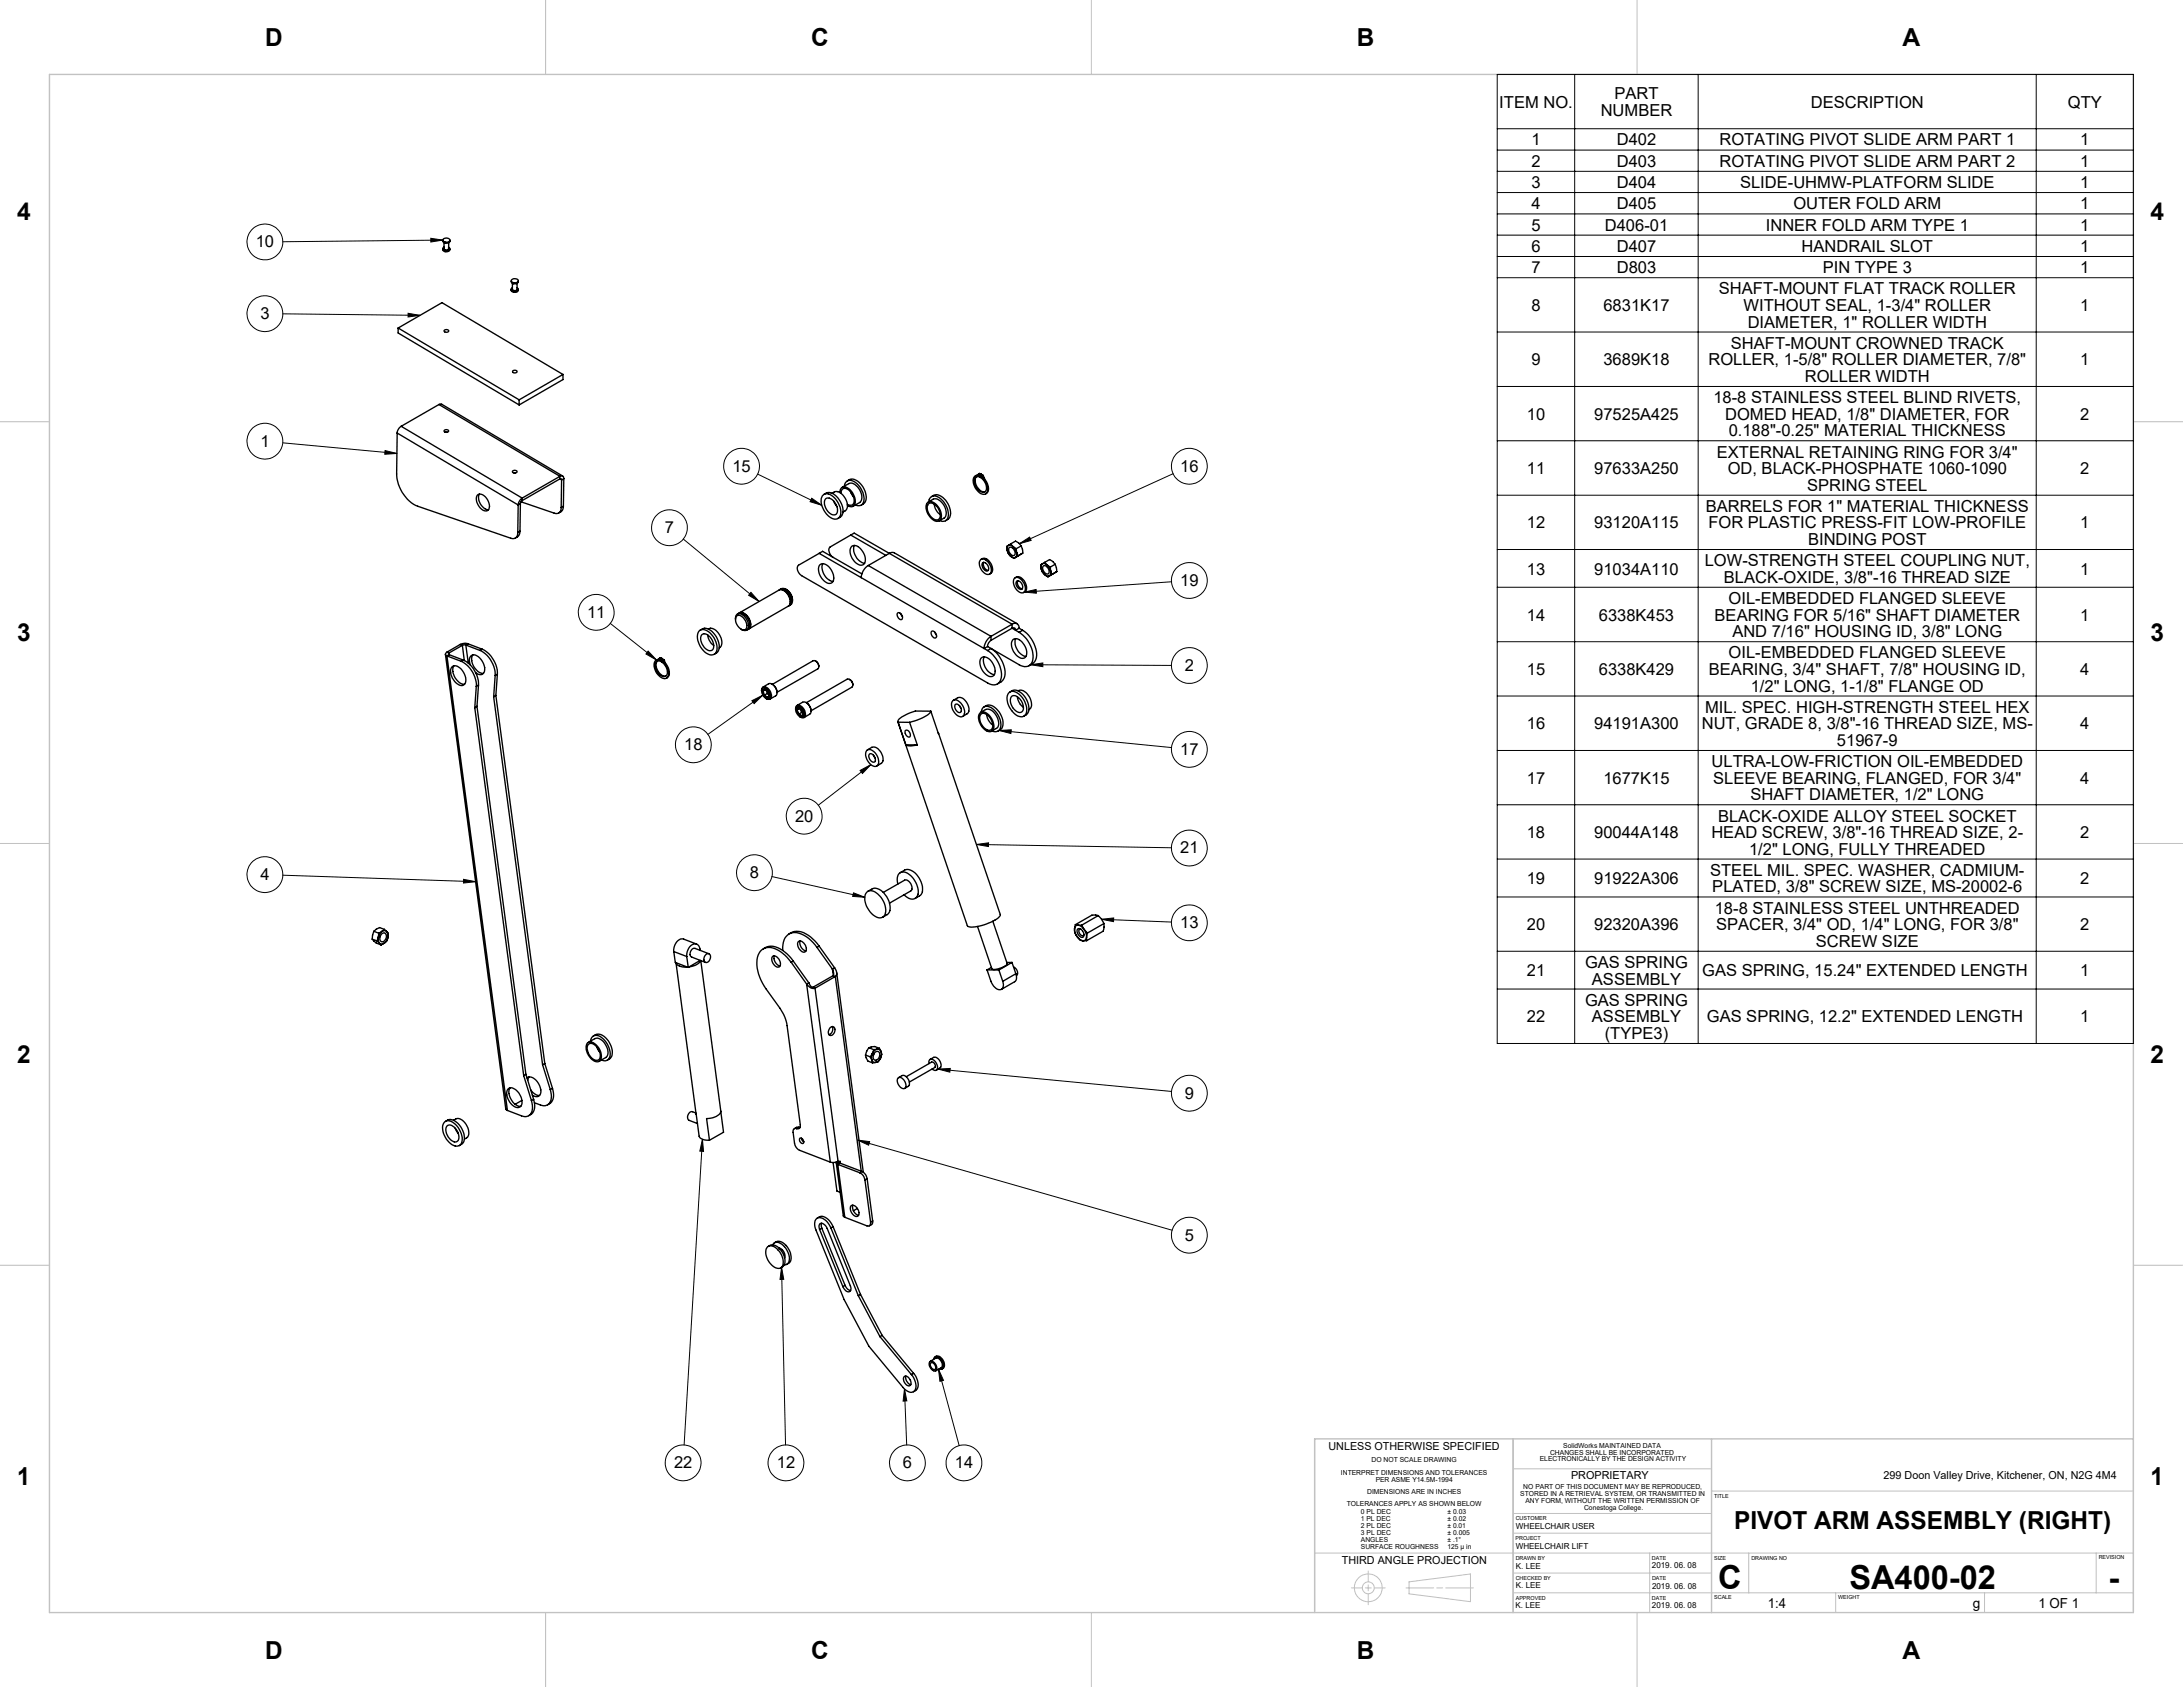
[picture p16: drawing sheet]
<svg xmlns="http://www.w3.org/2000/svg" width="559mm" height="432mm" viewBox="0 0 559 432" stroke-linecap="round" stroke-linejoin="round" font-family="sans-serif">
<defs><g id="words">
<g font-size="8.5">
<text x="439.8" y="406.7">C</text>
<text x="473.4" y="406.6">SA400-02</text>
<text x="539.7" y="406.6">-</text>
</g>
<g font-size="6.3">
<text x="67.9" y="11.8">D</text>
<text x="207.6" y="11.8">C</text>
<text x="347.3" y="11.8">B</text>
<text x="487" y="11.8">A</text>
<text x="4.4" y="56.2">4</text>
<text x="550.5" y="56.2">4</text>
<text x="4.4" y="164.2">3</text>
<text x="550.5" y="164.2">3</text>
<text x="4.4" y="272.1">2</text>
<text x="550.5" y="272.1">2</text>
<text x="4.4" y="380.1">1</text>
<text x="550.5" y="380.1">1</text>
<text x="443.9" y="391.3">PIVOT ARM ASSEMBLY (RIGHT)</text>
<text x="67.9" y="424.5">D</text>
<text x="207.6" y="424.5">C</text>
<text x="347.3" y="424.5">B</text>
<text x="487" y="424.5">A</text>
</g>
<g font-size="4.2">
<text x="383.8" y="27.6">ITEM NO.</text>
<text x="409.7" y="29.7">NUMBER</text>
<text x="413.3" y="25.4">PART</text>
<text x="463.5" y="27.6">DESCRIPTION</text>
<text x="529.3" y="27.6">QTY</text>
<text x="392" y="37.2">1</text>
<text x="413.9" y="37.2">D402</text>
<text x="440.1" y="37.2">ROTATING PIVOT SLIDE ARM PART 1</text>
<text x="532.5" y="37.2">1</text>
<text x="392" y="42.7">2</text>
<text x="413.9" y="42.7">D403</text>
<text x="440.1" y="42.7">ROTATING PIVOT SLIDE ARM PART 2</text>
<text x="532.5" y="42.7">1</text>
<text x="392" y="48.1">3</text>
<text x="392" y="53.6">4</text>
<text x="413.9" y="48.1">D404</text>
<text x="413.9" y="53.6">D405</text>
<text x="445.4" y="48.1">SLIDE-UHMW-PLATFORM SLIDE</text>
<text x="459.1" y="53.6">OUTER FOLD ARM</text>
<text x="532.5" y="48.1">1</text>
<text x="532.5" y="53.6">1</text>
<text x="392" y="59">5</text>
<text x="410.8" y="59">D406-01</text>
<text x="452" y="59">INNER FOLD ARM TYPE 1</text>
<text x="532.5" y="59">1</text>
<text x="65.5" y="63.3">10</text>
<text x="392" y="64.5">6</text>
<text x="413.9" y="64.5">D407</text>
<text x="461.2" y="64.5">HANDRAIL SLOT</text>
<text x="532.5" y="64.5">1</text>
<text x="392" y="69.9">7</text>
<text x="413.9" y="69.9">D803</text>
<text x="466.6" y="69.9">PIN TYPE 3</text>
<text x="532.5" y="69.9">1</text>
<text x="440" y="75.4">SHAFT-MOUNT FLAT TRACK ROLLER</text>
<text x="66.7" y="81.7">3</text>
<text x="392" y="79.6">8</text>
<text x="410.5" y="79.6">6831K17</text>
<text x="446.3" y="79.6">WITHOUT SEAL, 1-3/4&quot; ROLLER</text>
<text x="447.4" y="83.8">DIAMETER, 1&quot; ROLLER WIDTH</text>
<text x="532.5" y="79.6">1</text>
<text x="443.1" y="89.3">SHAFT-MOUNT CROWNED TRACK</text>
<text x="392" y="93.5">9</text>
<text x="410.5" y="93.5">3689K18</text>
<text x="437.3" y="93.5">ROLLER, 1-5/8&quot; ROLLER DIAMETER, 7/8&quot;</text>
<text x="532.5" y="93.5">1</text>
<text x="462" y="97.7">ROLLER WIDTH</text>
<text x="390.8" y="107.4">10</text>
<text x="408.1" y="107.4">97525A425</text>
<text x="438.6" y="103.2">18-8 STAINLESS STEEL BLIND RIVETS,</text>
<text x="441.6" y="107.4">DOMED HEAD, 1/8&quot; DIAMETER, FOR</text>
<text x="532.5" y="107.4">2</text>
<text x="442.5" y="111.7">0.188&quot;-0.25&quot; MATERIAL THICKNESS</text>
<text x="66.7" y="114.3">1</text>
<text x="439.5" y="117.1">EXTERNAL RETAINING RING FOR 3/4&quot;</text>
<text x="187.5" y="120.7">15</text>
<text x="302.1" y="120.7">16</text>
<text x="390.8" y="121.3">11</text>
<text x="408.1" y="121.3">97633A250</text>
<text x="442.2" y="121.3">OD, BLACK-PHOSPHATE 1060-1090</text>
<text x="462.6" y="125.6">SPRING STEEL</text>
<text x="532.5" y="121.3">2</text>
<text x="436.7" y="131">BARRELS FOR 1&quot; MATERIAL THICKNESS</text>
<text x="170.2" y="136.5">7</text>
<text x="390.8" y="135.3">12</text>
<text x="408.1" y="135.3">93120A115</text>
<text x="437.3" y="135.3">FOR PLASTIC PRESS-FIT LOW-PROFILE</text>
<text x="532.5" y="135.3">1</text>
<text x="462.8" y="139.5">BINDING POST</text>
<text x="302.1" y="150">19</text>
<text x="390.8" y="147.1">13</text>
<text x="408.1" y="147.1">91034A110</text>
<text x="436.4" y="144.9">LOW-STRENGTH STEEL COUPLING NUT,</text>
<text x="441.3" y="149.2">BLACK-OXIDE, 3/8&quot;-16 THREAD SIZE</text>
<text x="532.5" y="147.1">1</text>
<text x="442.5" y="154.6">OIL-EMBEDDED FLANGED SLEEVE</text>
<text x="150.3" y="158.1">11</text>
<text x="390.8" y="158.9">14</text>
<text x="409.3" y="158.9">6338K453</text>
<text x="438.9" y="158.9">BEARING FOR 5/16&quot; SHAFT DIAMETER</text>
<text x="532.5" y="158.9">1</text>
<text x="443.4" y="163.1">AND 7/16&quot; HOUSING ID, 3/8&quot; LONG</text>
<text x="303.3" y="171.7">2</text>
<text x="390.8" y="172.8">15</text>
<text x="409.3" y="172.8">6338K429</text>
<text x="437.4" y="172.8">BEARING, 3/4&quot; SHAFT, 7/8&quot; HOUSING ID,</text>
<text x="442.5" y="168.5">OIL-EMBEDDED FLANGED SLEEVE</text>
<text x="532.5" y="172.8">4</text>
<text x="448.1" y="177">1/2&quot; LONG, 1-1/8&quot; FLANGE OD</text>
<text x="436.5" y="182.4">MIL. SPEC. HIGH-STRENGTH STEEL HEX</text>
<text x="390.8" y="186.7">16</text>
<text x="408.1" y="186.7">94191A300</text>
<text x="435.6" y="186.7">NUT, GRADE 8, 3/8&quot;-16 THREAD SIZE, MS-</text>
<text x="470.2" y="190.9">51967-9</text>
<text x="532.5" y="186.7">4</text>
<text x="175.2" y="192">18</text>
<text x="302.1" y="193.2">17</text>
<text x="438.1" y="196.4">ULTRA-LOW-FRICTION OIL-EMBEDDED</text>
<text x="390.8" y="200.6">17</text>
<text x="410.4" y="200.6">1677K15</text>
<text x="438.5" y="200.6">SLEEVE BEARING, FLANGED, FOR 3/4&quot;</text>
<text x="532.5" y="200.6">4</text>
<text x="448.1" y="204.8">SHAFT DIAMETER, 1/2&quot; LONG</text>
<text x="203.5" y="210.3">20</text>
<text x="390.8" y="214.5">18</text>
<text x="408.1" y="214.5">90044A148</text>
<text x="438.1" y="214.5">HEAD SCREW, 3/8&quot;-16 THREAD SIZE, 2-</text>
<text x="439.8" y="210.3">BLACK-OXIDE ALLOY STEEL SOCKET</text>
<text x="532.5" y="214.5">2</text>
<text x="302.1" y="218.5">21</text>
<text x="447.7" y="218.7">1/2&quot; LONG, FULLY THREADED</text>
<text x="66.7" y="225.3">4</text>
<text x="192" y="224.8">8</text>
<text x="390.8" y="226.3">19</text>
<text x="408.1" y="226.3">91922A306</text>
<text x="437.8" y="224.2">STEEL MIL. SPEC. WASHER, CADMIUM-</text>
<text x="532.5" y="226.3">2</text>
<text x="438.3" y="228.4">PLATED, 3/8&quot; SCREW SIZE, MS-20002-6</text>
<text x="438.9" y="233.9">18-8 STAINLESS STEEL UNTHREADED</text>
<text x="302.1" y="237.6">13</text>
<text x="390.8" y="238.1">20</text>
<text x="408.1" y="238.1">92320A396</text>
<text x="439.3" y="238.1">SPACER, 3/4&quot; OD, 1/4&quot; LONG, FOR 3/8&quot;</text>
<text x="532.5" y="238.1">2</text>
<text x="464.8" y="242.3">SCREW SIZE</text>
<text x="390.8" y="249.9">21</text>
<text x="405.7" y="247.8">GAS SPRING</text>
<text x="435.7" y="249.9">GAS SPRING, 15.24&quot; EXTENDED LENGTH</text>
<text x="532.5" y="249.9">1</text>
<text x="405.7" y="257.5">GAS SPRING</text>
<text x="407.5" y="252">ASSEMBLY</text>
<text x="390.8" y="261.7">22</text>
<text x="407.5" y="261.7">ASSEMBLY</text>
<text x="436.9" y="261.7">GAS SPRING, 12.2&quot; EXTENDED LENGTH</text>
<text x="532.5" y="261.7">1</text>
<text x="410.8" y="265.9">(TYPE3)</text>
<text x="303.3" y="281.2">9</text>
<text x="303.3" y="317.5">5</text>
<text x="172.5" y="375.8">22</text>
<text x="198.9" y="375.8">12</text>
<text x="231.1" y="375.8">6</text>
<text x="244.4" y="375.8">14</text>
</g>
<g font-size="3.5">
<text x="452.6" y="411.7">1:4</text>
<text x="505" y="411.7">g</text>
<text x="521.8" y="411.6">1 OF 1</text>
</g>
<g font-size="2.8">
<text x="340.1" y="371.1">UNLESS OTHERWISE SPECIFIED</text>
<text x="402.2" y="378.6">PROPRIETARY</text>
<text x="482.2" y="378.6">299 Doon Valley Drive, Kitchener, ON, N2G 4M4</text>
<text x="343.5" y="400.4">THIRD ANGLE PROJECTION</text>
</g>
<g font-size="2.1">
<text x="388" y="391.3">WHEELCHAIR USER</text>
<text x="388" y="396.4">WHEELCHAIR LIFT</text>
<text x="388" y="401.5">K. LEE</text>
<text x="422.9" y="401.5">2019. 06. 08</text>
<text x="388" y="406.6">K. LEE</text>
<text x="422.9" y="406.6">2019. 06. 08</text>
<text x="388" y="411.6">K. LEE</text>
<text x="422.9" y="411.6">2019. 06. 08</text>
</g>
<g font-size="1.8">
<text x="400.2" y="370.5">SolidWorks MAINTAINED DATA</text>
<text x="343.2" y="377.6">INTERPRET DIMENSIONS AND TOLERANCES</text>
<text x="351.1" y="374.2">DO NOT SCALE DRAWING</text>
<text x="394.1" y="374.1">ELECTRONICALLY BY THE DESIGN ACTIVITY</text>
<text x="396.8" y="372.3">CHANGES SHALL BE INCORPORATED</text>
<text x="350" y="382.5">DIMENSIONS ARE IN INCHES</text>
<text x="352.1" y="379.3">PER ASME Y14.5M-1994</text>
<text x="389.2" y="382.9">STORED IN A RETRIEVAL SYSTEM, OR TRANSMITTED IN</text>
<text x="389.9" y="381.1">NO PART OF THIS DOCUMENT MAY BE REPRODUCED,</text>
<text x="344.7" y="385.5">TOLERANCES APPLY AS SHOWN BELOW</text>
<text x="348.4" y="387.5">0 PL DEC</text>
<text x="348.4" y="389.3">1 PL DEC</text>
<text x="370.5" y="387.6">± 0.03</text>
<text x="370.5" y="389.3">± 0.02</text>
<text x="390.5" y="384.6">ANY FORM, WITHOUT THE WRITTEN PERMISSION OF</text>
<text x="405.5" y="386.4">Conestoga College.</text>
<text x="348.4" y="391.1">2 PL DEC</text>
<text x="348.4" y="392.8">3 PL DEC</text>
<text x="348.4" y="394.6">ANGLES</text>
<text x="370.5" y="391.1">± 0.01</text>
<text x="370.5" y="392.9">± 0.005</text>
<text x="370.5" y="394.6">± .1°</text>
<text x="348.4" y="396.4">SURFACE ROUGHNESS</text>
<text x="370.5" y="396.4">125 µ in</text>
</g>
<g font-size="1.4">
<text x="438.8" y="383.4">TITLE</text>
<text x="388" y="389.1">CUSTOMER</text>
<text x="388" y="394.2">PROJECT</text>
<text x="388" y="399.2">DRAWN BY</text>
<text x="422.9" y="399.2">DATE</text>
<text x="438.8" y="399.3">SIZE</text>
<text x="448.3" y="399.3">DRAWING NO</text>
<text x="537.2" y="399.1">REVISION</text>
<text x="388" y="404.3">CHECKED BY</text>
<text x="422.9" y="404.3">DATE</text>
<text x="388" y="409.4">APPROVED</text>
<text x="422.9" y="409.4">DATE</text>
<text x="438.8" y="409.4">SCALE</text>
<text x="470.5" y="409.3">WEIGHT</text>
</g>
</g></defs>
<g fill="none" stroke="#c0c0c0" stroke-width=".26">
<path d="M139.7 0v19M279.4 0v19M419.1 0v19M0 107.9h12.7M546.1 107.9h12.7M0 215.9h12.7M546.1 215.9h12.7M0 323.9h12.7M546.1 323.9h12.7M336.5 368.3v44.4M387.3 376h50.8M387.3 368.3v44.4"/>
<path d="M438.1 368.3v44.4M546.1 368.3v44.4M336.5 397.5h209.6M387.3 392.4h50.8M387.3 387.4h50.8M422.3 397.5v15.2M438.1 381.6h108M447.6 397.5v10.2M536.6 397.5v10.2M139.7 412.7v19.1M279.4 412.7v19.1M345.9 406.4h2.8"/>
<path d="M349.5 406.4h1.5M350.2 402.1v2.8M350.2 405.7v1.5M350.2 408v2.7M351.8 406.4h2.8M359.9 406.4h7.1M360.7 404.9l15.7-2v7.1l-15.7-2zM367.8 406.4h1.5M370.1 406.4h7.1M387.3 407.7h158.8M387.3 402.6h50.8M419.1 412.7v19.1"/>
<path d="M469.9 407.7v5M508 407.7v5"/>
<circle cx="350.3" cy="406.4" r="3.6"/>
<circle cx="350.3" cy="406.4" r="1.53"/>
</g>
<path d="M12.7 19h533.4v393.7h-533.4zM387.3 368.3v44.4M438.1 368.3v44.4M546.1 368.3h-209.6v44.4" fill="none" stroke="#c0c0c0" stroke-width=".35"/>
<g fill="none" stroke="#000" stroke-width=".26">
<path d="M383.3 19.1h162.8v248h-162.8zM403.1 19.1v248M434.7 19.1v248M521.2 19.1v248M383.3 38.4h162.8M383.3 32.9h162.8M383.3 43.9h162.8M383.3 49.3h162.8M383.3 54.8h162.8M110.3 61l3 .5-3 .4zM113.3 61.5l-40.9 .4M383.3 60.2h162.8"/>
<path d="M383.3 65.7h162.8M383.3 71.1h162.8M72.4 80.3l35.1 .4M104.5 80.2l3 .5-3 .4zM383.3 85h162.8M383.3 98.9h162.8M72.4 113.3l29.2 2.8M98.6 115.3l3 .8-3.1 .2zM383.3 112.8h162.8M174.9 138l19.4 16M194 121.4l16.4 7.9M207.8 127.5l2.6 1.8-3-.9z"/>
<path d="M260.9 139.2l2.7-1.7 .3 .8zM300.3 121.2l-39.4 18M383.3 126.8h162.8M156.2 159.6l11.9 9.3M192.2 151.6l2.1 2.4-2.7-1.6zM262.2 151.6l3-.7 .1 .9zM299.9 148.9l-37.7 2.7M383.3 140.7h162.8M383.3 150.3h162.8M165.9 166.7l2.2 2.2-2.8-1.5zM192.5 179.4l2.8-1.5-2.3 2.2zM195.3 177.9l-14.1 10.1"/>
<path d="M263.8 170.1l3.1-.4v.9zM263.8 170.1l36.1 .2M383.3 164.3h162.8M383.3 178.2h162.8M220.2 197.2l2.7-1.5-2.1 2.3zM222.9 195.7l-13.4 10.4M255.8 187l44.1 4.3M255.8 187l3.1-.2-.1 .9zM383.3 192.1h162.8M249.9 216.1l50 .9M249.9 216.1l3.1-.4v1zM383.3 206h162.8"/>
<path d="M383.3 219.9h162.8M72.4 224l49.3 1.7M118.7 225.1l3 .6-3.1 .3zM197.6 224.4l23.8 5.3M218.5 228.5l2.9 1.2-3.1-.3zM282 235.3l17.9 .7M282 235.3l3.1-.4-.1 1zM383.3 229.6h162.8M383.3 243.5h162.8M383.3 253.2h162.8M240.1 273.6l3.1-.1-.1 .9zM240.1 273.6l59.8 5.8"/>
<path d="M179.8 291.6l.3 3.1-1-.1zM179.8 291.6l-4.7 78.3M219.5 291.8l3.1 .4-.2 .9zM219.5 291.8l80.5 23.1M200.1 324.4l.5 3-.9 .1zM200.1 324.4l1 45.5M231.5 355.5l.6 3.1h-.9zM231.5 355.5l.6 14.4M240.2 350.5l5.3 19.5M240.2 350.5l1.3 2.8-.9 .3z"/>
<circle cx="67.8" cy="61.9" r="4.6"/>
<circle cx="67.8" cy="80.3" r="4.6"/>
<circle cx="67.8" cy="112.9" r="4.6"/>
<circle cx="189.8" cy="119.3" r="4.6"/>
<circle cx="304.4" cy="119.3" r="4.6"/>
<circle cx="171.4" cy="135.1" r="4.6"/>
<circle cx="152.6" cy="156.7" r="4.6"/>
<circle cx="304.4" cy="148.6" r="4.6"/>
<circle cx="304.4" cy="170.3" r="4.6"/>
<circle cx="177.5" cy="190.6" r="4.6"/>
<circle cx="304.4" cy="191.8" r="4.6"/>
<circle cx="205.8" cy="208.9" r="4.6"/>
<circle cx="304.4" cy="217.1" r="4.6"/>
<circle cx="67.8" cy="223.9" r="4.6"/>
<circle cx="193.1" cy="223.4" r="4.6"/>
<circle cx="304.4" cy="236.2" r="4.6"/>
<circle cx="304.4" cy="279.8" r="4.6"/>
<circle cx="304.4" cy="316.1" r="4.6"/>
<circle cx="174.9" cy="374.4" r="4.6"/>
<circle cx="201.2" cy="374.4" r="4.6"/>
<circle cx="232.3" cy="374.4" r="4.6"/>
<circle cx="246.7" cy="374.4" r="4.6"/>
</g>
<path d="M104.5 80.2l3 .5-3 .4zM110.3 61l3 .5-3 .4zM207.8 127.5l2.6 1.8-3-.9zM260.9 139.2l2.7-1.7 .3 .8zM262.2 151.6l3-.7 .1 .9zM192.2 151.6l2.1 2.4-2.7-1.6zM192.5 179.4l2.8-1.5-2.3 2.2zM263.8 170.1l3.1-.4v.9zM255.8 187l3.1-.2-.1 .9zM220.2 197.2l2.7-1.5-2.1 2.3zM218.5 228.5l2.9 1.2-3.1-.3zM249.9 216.1l3.1-.4v1zM282 235.3l3.1-.4-.1 1zM240.1 273.6l3.1-.1-.1 .9zM219.5 291.8l3.1 .4-.2 .9zM240.2 350.5l1.3 2.8-.9 .3zM231.5 355.5l.6 3.1h-.9zM200.1 324.4l.5 3-.9 .1zM179.8 291.6l.3 3.1-1-.1zM118.7 225.1l3 .6-3.1 .3zM165.9 166.7l2.2 2.2-2.8-1.5zM98.6 115.3l3 .8-3.1 .2z" fill="#000"/>
<g fill="none" stroke="#000" stroke-width=".35">
<path d="M113.3 61.5a.93 .93 0 0 0 .9 .8 .93 .93 0 0 0 1-.8M113.3 63.6a.91 .91 0 0 0 .9 .9 .91 .91 0 0 0 .9-.8M113.5 61.1a1 1 0 0 1 1.6 .5 .95 .95 0 0 1-.9 .4 .95 .95 0 0 1-.8-.7zM113.7 62.1v1.5a.63 .63 0 0 0 .5 .4 .63 .63 0 0 0 .6-.4l.1-1.5M113.7 63.3l-.3 .2a.93 .93 0 0 0 .8 .7 .93 .93 0 0 0 .9-.5l-.3-.4M130.8 74a.93 .93 0 0 0 1 .8 .93 .93 0 0 0 .9-.8M130.9 71.9a.91 .91 0 0 0 .9 .7 .91 .91 0 0 0 .9-.7M130.9 71.7a1.11 1.11 0 0 1 1.8 .2 .94 .94 0 0 1-1 .5 .94 .94 0 0 1-.8-.7zM131.2 72.5v1.5a.69 .69 0 0 0 1.2 0v-1.5M131.2 73.6l-.3 .3a.89 .89 0 0 0 .8 .7 .89 .89 0 0 0 .9-.7l-.2-.2M101.9 84l31 18.3M101.9 84l11.2-6.5 31 18.3"/>
<path d="M101.9 84v1.2l31 18.4M113.7 84.6a.63 .63 0 0 1 .7-.3 .63 .63 0 0 1 .4 .5 .64 .64 0 0 1-.6 .3 .64 .64 0 0 1-.5-.5zM131.3 94.9l.5-.1 .5 .2a.55 .55 0 0 1-.5 .5 .55 .55 0 0 1-.6-.5zM144.1 95.8l-11.2 6.5M144.1 95.8v1.4l-11.2 6.4M101.7 110.8l-.2 10.5a9.4 9.4 0 0 0 5.4 8.3l23.8 8.2a1.29 1.29 0 0 0 1.4-.2 1.29 1.29 0 0 0 .4-1.3M101.7 110.8l30.9 18.5M102.7 109.1a2.31 2.31 0 0 0-1 1.7M102.7 109.1l31 18.4M112.4 103.5h.7l30.9 18.3M112.4 103.5l-9.7 5.6M112.4 103.5l30.9 18.4"/>
<path d="M113.7 110.2a.61 .61 0 0 1 .6-.3 .61 .61 0 0 1 .5 .6 .61 .61 0 0 1-.6 .2 .61 .61 0 0 1-.5-.5zM114 110.6h.5M132.9 102.3v1.3M122.2 126.7a1.69 1.69 0 0 1 2.4 .9 2.38 2.38 0 0 1 .2 3.1 2.71 2.71 0 0 1-2.8-2.7v-.8zM122.7 126.5a3 3 0 0 0 2.4 4M131.2 120.6a.64 .64 0 0 1 .7-.2 .64 .64 0 0 1 .4 .5 .64 .64 0 0 1-.6 .2 .64 .64 0 0 1-.5-.5zM131.5 121h.5M132.6 129.3l-.1 7M133.1 136l-.3 1.1-.9 .6M133.1 136l-.6 .3M133.2 128.9l-.6 .4M133.2 128.9l-.1 7.1"/>
<path d="M133.4 128.4l8.5 2.9a1.29 1.29 0 0 0 1.3-.1 1.29 1.29 0 0 0 .5-1.3M133.7 127.5a2.46 2.46 0 0 0-1.1 1.8M133.7 128.1l-.5 .8M133.7 127.5v.6M143.3 122.6l.3-.1 .2 .3M143.3 122.6l-9.6 5.5M143.3 121.9a.6 .6 0 0 1 .7 0 .6 .6 0 0 1 .3 .6M143.3 121.9l-9.6 5.6M143.3 121.9v.7M143.3 122.6l.5 .2M143.8 122.8l-.1 7.1M144.2 129.6l-.3 1.1-.9 .6"/>
<path d="M144.2 129.6l-.5 .3M144.3 122.5l-.5 .3M144.3 122.5l-.1 7.1M210.7 126.7a2.16 2.16 0 0 1 2.9 .7 4.6 4.6 0 0 1 1.3 4.9 1.77 1.77 0 0 1-2.7-.1 4.7 4.7 0 0 1-1.7-5.3zM210.9 126.5a2.17 2.17 0 0 1 3.3 .6 4.6 4.6 0 0 1 1.3 4.9l-1 .7M211.4 127.6a2.35 2.35 0 0 1 2.8 2 1.29 1.29 0 0 1 .2 1.5 1.29 1.29 0 0 1-1.3 .7 3.2 3.2 0 0 1-1.9-4zM213 126.3a1.85 1.85 0 0 1 2.8 .5 2.95 2.95 0 0 1 .6 3.9l-.6 .4M213.4 128.3l.8 1.4M215 126.1a1.23 1.23 0 0 1 .7-1.4 1.23 1.23 0 0 1 1.5 .3 3.8 3.8 0 0 1 1.5 4.3 1.16 1.16 0 0 1-1.8 .1M215.3 126.3a1.07 1.07 0 0 1 .6-1.2 1.07 1.07 0 0 1 1.3 .2 3 3 0 0 1 1.1 3.9l-.6 .1-.8-.2M215.6 124.7l1.7-.9a2.69 2.69 0 0 1 3 2.1 2.24 2.24 0 0 1-.2 2.7l-1.7 1M216.1 124.4a1.58 1.58 0 0 1 1.1-1.5 1.58 1.58 0 0 1 1.8 .6 4.7 4.7 0 0 1 1.8 5.5l-.6 .4-1.3-.1"/>
<path d="M216.9 123.1a2.29 2.29 0 0 1 3.4 .7 4.4 4.4 0 0 1 1 4.9l-.8 .6M217.7 125.8l.8 1.4M217.8 136.9l-5.3 3.1a1.92 1.92 0 0 0 .7 2.6M217.8 136.9l8.9 5.2M217.8 136.9l.9-.4 8.9 5.1M218 139.8a1.89 1.89 0 0 1 2.6 1 2.79 2.79 0 0 1 .4 3.7 2.76 2.76 0 0 1-3.1-2l-.3-1.8zM218.7 139.6a3.8 3.8 0 0 0 2.6 4.6M237.3 128.8a1.59 1.59 0 0 1 2.5 .5 3.3 3.3 0 0 1 .8 3.9 1.82 1.82 0 0 1-2.5-.8 3.4 3.4 0 0 1-.8-3.6zM237.6 129a1.6 1.6 0 0 1 2.3 .8 2.54 2.54 0 0 1 .3 3.2 2.48 2.48 0 0 1-2.7-2.2l-.2-1.2zM237.6 128.5l1.3-.7a2.71 2.71 0 0 1 3 2 2.26 2.26 0 0 1-.2 2.8l-1.3 .7M237.7 128.4a1.54 1.54 0 0 1 1-1.4 1.54 1.54 0 0 1 1.7 .4 5.1 5.1 0 0 1 2.2 5.2l-.1 .3a1.47 1.47 0 0 1-2 .3M238.5 127.1a2.13 2.13 0 0 1 3.2 .6 4.7 4.7 0 0 1 1.3 4.9l-1 .7"/>
<path d="M239.1 129a3.9 3.9 0 0 0 1.6 2.8M250 122.1a2.63 2.63 0 0 0 1 3.5l.6 .3 .6-.1M250.2 121.7a1.38 1.38 0 0 0-1 2.1 3.2 3.2 0 0 0 2.9 2.7 2.29 2.29 0 0 0 0-3.4l-.3-.4M250.3 121.6l-.1 .1M250.3 121.6l-.6 .2M250.6 121.3l-.3 .3M250.6 121.6l.2 .3zM250.6 121.3l.4 .2M250.8 121.2l-.3 .1M250.8 121.2l-.2 .1M250.8 121.2l.4 .2M251 121.5v.7"/>
<path d="M251 122.2h.1M251.1 121.6l-.1 .6a2.81 2.81 0 0 1 1.2 3.6 2.11 2.11 0 0 1-2.6-1.8 1.16 1.16 0 0 1-.1-1.4 1.16 1.16 0 0 1 1.2-.5l.3 .1M251.1 121.6l.3 .2M251.1 121.6l.1-.2 .4 .2M251.2 121.4l-.2 .1M251.2 121.4v.1M251.4 121.8l.2 .2M251.6 122l.1 .5M251.6 121.6l.1 .3M251.6 121.6l-.2 .2M251.7 122.5l.1 .2M251.7 121.9l-.1 .1"/>
<path d="M251.7 121.9l.3 .5M252 122.4v.2M252 122.4l-.3 .1M252 122.6a2.78 2.78 0 0 1 .5 3.7l-.2 .1M252 122.6l-.2 .1M258.1 139.6l-.3 .3v.9M258.1 139.6a1.02 1.02 0 0 1 1.2 .3M258.1 139.6l-.4 .2 .1 1M258.7 139.2l.6 .7M258.7 139.2l1.3-.7 .8 .5 .6 .7M258.7 139.2l-.6 .4M259.3 139.9l.5 .5 .4 1"/>
<path d="M259.3 139.9l.8 .5M261.4 139.7l.3 .9 .1 1M261.4 139.7l-1.3 .7M188.3 158.5a1.09 1.09 0 0 1 .4-1.3 1.09 1.09 0 0 1 1.4 .2 3.2 3.2 0 0 1 1.3 3.6l-.7 .4-1-.4M188.5 157.8a1.4 1.4 0 0 1 2.1 .8 1.78 1.78 0 0 1-.1 2.7 2.64 2.64 0 0 1-2-3.5zM188.8 157.2a2.04 2.04 0 0 1 2.8 1.4 1.77 1.77 0 0 1-.5 2.7M189.2 156.9a1.6 1.6 0 0 1 2.1 .8 2.25 2.25 0 0 1 .3 3.3M189.3 156.8l10.1-5.8a2.38 2.38 0 0 1 2.7 2.1l.2 1.2-.5 .9-10.1 5.8M189.9 156.9a2.99 2.99 0 0 1 2 3.6M199.5 151a1.61 1.61 0 0 1 2.2 .8 2.21 2.21 0 0 1 .2 3.3M199.6 150.9a1.64 1.64 0 0 1 2.4 .7 2.36 2.36 0 0 1 .4 3.2l-.4 .2M200.2 151a2.97 2.97 0 0 1 2 3.5"/>
<path d="M201.2 150.8a3.3 3.3 0 0 1 1.6 2.9M209.7 141.6l-5.3 3.1a1.89 1.89 0 0 0 .8 2.7l47.6 27.4a2.14 2.14 0 0 0 2.4 .3 2.14 2.14 0 0 0 1.2-2.1 7.8 7.8 0 0 0-3.6-6.5M209.7 141.6l42.2 24.4M209.7 141.6l.9-.5 10 5.8M209.9 144.6a1.99 1.99 0 0 1 2.8 1.1 2.84 2.84 0 0 1 .2 3.5 2 2 0 0 1-2.5-1.1 3.2 3.2 0 0 1-.5-3.5zM210.6 144.3a3.7 3.7 0 0 0 2.7 4.5M222.2 144.7a4 4 0 0 0-1.7 3.1M222.2 144.7l31.5 18.2M227.6 141.6l.7-.2 .6 .1 31.4 18.1M227.6 141.6l-5.4 3.1M227.6 141.6l31.5 18.2M229.8 156.9a1.12 1.12 0 0 1 1 1.7 1.2 1.2 0 0 1-1-1.7z"/>
<path d="M230.6 157.1l.4 .7M250.9 143.4l.2-.2a2.01 2.01 0 0 1 2.4 1.7 1.29 1.29 0 0 1 .3 1.3 1.29 1.29 0 0 1-1.1 .8 2.88 2.88 0 0 1-1.8-3.6zM251.1 143.2a1.57 1.57 0 0 1 2.3 .7 2.17 2.17 0 0 1 .2 2.9l-.3 .1M251.6 144a1.36 1.36 0 0 1 1.3 .7 1.36 1.36 0 0 1-.1 1.5 1.46 1.46 0 0 1-1.2-2.2zM251.8 143.9a1.58 1.58 0 0 0 1.2 2.1M257.8 140.8l.5 1.1 .4 .5M257.8 140.8l.3 .9 .6 .7M258.4 140.1a1.35 1.35 0 0 1 1.2 2.1 1.47 1.47 0 0 1-1.2-2.1zM258.7 142.4a1.04 1.04 0 0 0 1.2 .3M258.7 142.4l.8 .5M259.1 159.8a1.09 1.09 0 0 1 1.3-.2 1.09 1.09 0 0 1 .5 1.2M259.1 159.8l-5.4 3.1"/>
<path d="M259.1 159.8v1M259.6 148.1a1.46 1.46 0 0 1 2.2 .8 2 2 0 0 1 .1 2.8 2.71 2.71 0 0 1-2.3-3.6zM259.9 147.9a1.6 1.6 0 0 1 2.3 .8 2.22 2.22 0 0 1 .2 2.8l-.4 .2M259.9 142.7l-.4 .2M260.1 140.4l.1 1M260.2 141.4l.4 .9-.7 .4M260.2 141.4a1.12 1.12 0 0 1-.3 1.3M260.2 148.8a1.34 1.34 0 0 1 1.3 .6 1.34 1.34 0 0 1 0 1.4 1.41 1.41 0 0 1-1.3-2zM260.5 148.7a1.62 1.62 0 0 0 1.2 2M261.8 141.6l-1 .6M261.8 141.6l-2.3 1.3M266.5 145.6l.3 .8 .6 .7"/>
<path d="M266.8 144.3a1.05 1.05 0 0 0-.3 1.3M266.8 144.3a1.11 1.11 0 0 1 1.2 .3M266.8 144.3l-.4 .3 .1 1M267.1 144.9a1.33 1.33 0 0 1 1.2 2 1.42 1.42 0 0 1-1.2-2zM267.4 147.1a1 1 0 0 0 1.2 .3M267.4 143.9l.6 .7M267.4 143.9l1.3-.7 .8 .6 .6 .6M267.4 143.9l-.6 .4M267.4 147.1l.9 .5M268 144.6l1 1.6M268 144.6l.9 .6M268.6 147.4l-.3 .2"/>
<path d="M268.9 145.2l.1 1M269 146.2l.3 .8M269 146.2l-.1 .9-.3 .3M269.3 147l-.7 .4M270.1 144.4l.3 .8 .1 1.1M270.1 144.4l-1.2 .8M270.5 146.3l-2.2 1.3M270.5 146.3l-1.2 .7M114 167.5l15.5 116.3 .4 .4M114.4 167.9l15.5 116.3M114.4 167.9l3.6 1.4M114.4 166.9a.5 .5 0 0 0-.4 .5 .5 .5 0 0 0 .4 .5"/>
<path d="M114.4 166.9l.6 .2M115 167.1l-.2 .2 .2 .3M115 167.6l-.6 .3M115 167.6l3.6 1.3M115 167.1v.5M115.8 170.6a2.62 2.62 0 0 1 3.1 1.9 1.99 1.99 0 0 1-.5 3 3.7 3.7 0 0 1-3-4.1zM116.2 170.4a3.5 3.5 0 0 0 2.7 4.7M117.8 165l-3.4 1.9M117.8 165l.6 .2M118 169.3a7.1 7.1 0 0 1 3.9 6.4M118.4 165.2l-3.4 1.9M118.4 165.2l.5 3.9"/>
<path d="M118.6 168.9a7 7 0 0 1 3.9 6.5M118.6 168.9l-.6 .4M119.2 165.1l-.8 .1M119.2 165.1l3.6 1.4M119.2 165.1l.7 4.6M119.8 164.8l-.7-.2-1.3 .4M119.8 164.8l-.6 .3M119.8 164.8l3.6 1.4M120.4 170.2a1.77 1.77 0 0 1 .7-2.6 3.5 3.5 0 0 1 3 3.3 1.33 1.33 0 0 1-.6 1.7 1.33 1.33 0 0 1-1.8-.4M121 167.6a3.5 3.5 0 0 0 2.8 4.7M121.9 175.7l-.4 5.5M122.5 175.4l-.6 .3"/>
<path d="M122.5 175.4l-.4 5.4M122.8 166.5a7 7 0 0 1 4 6.4M123.4 166.2a7.2 7.2 0 0 1 3.9 6.4M123.4 166.2l-.6 .3M126.4 178.4l12.5 94.1M126.8 172.9l-.4 5.5M126.9 178l-.5 .4M126.9 178l12.6 94.2M127.3 172.6l-.5 .3M127.3 172.6l-.4 5.4M168.3 169.2a2.78 2.78 0 0 0 1.9 3.9l.3-.1M168.5 168.9a1.38 1.38 0 0 0-1 2.1 3.2 3.2 0 0 0 2.9 2.7 1.76 1.76 0 0 0 .5-2.6l-.8-1.2"/>
<path d="M168.6 168.8l-.1 .1M168.6 168.7l-.6 .3M169 168.5l-.4 .3M169 168.5l.3 .2M169.2 168.4l-.4 .1M169.2 168.4l-.2 .1M169.2 168.4l.3 .2M169.3 168.7v.7M169.4 168.7v.7a3.1 3.1 0 0 1 1.3 3.4 1.36 1.36 0 0 1-2.2-.5 2.37 2.37 0 0 1-.3-3l.5-.1 .6 .2M169.4 168.7l.3 .2M169.4 169.3l-.1 .1M169.4 168.7l.2-.1 .3 .2"/>
<path d="M169.5 168.6l-.2 .1M169.5 168.6v.1M169.7 168.9l.2 .3M169.9 168.8l.2 .3M169.9 169.2l.2 .5M169.9 168.8l-.2 .1M170.1 169.7v.2M170.1 169.1l-.2 .1M170.1 169.1l.2 .5M170.3 169.6l.1 .2M170.3 169.6l-.2 .1M170.4 169.8a3.2 3.2 0 0 1 .6 3.4l-.4 .4"/>
<path d="M170.4 169.8l-.3 .1M178.9 161.5a2 2 0 0 1 2.9 .5 4.5 4.5 0 0 1 1.3 5.3 2 2 0 0 1-2.8-.5 4.5 4.5 0 0 1-1.4-5.3zM179.2 161.3a2.59 2.59 0 0 1 3.8 1.2 3.6 3.6 0 0 1 .4 4.6l-.6 .4M179.7 162.4a1.8 1.8 0 0 1 2.4 1.1 2.16 2.16 0 0 1 0 3 2.96 2.96 0 0 1-2.7-3.6zM181.2 162.5a3.8 3.8 0 0 0 1.5 2.7M181.3 161a1.89 1.89 0 0 1 2.6 1.1 2.76 2.76 0 0 1 .3 3.7h-.1M194.9 176.8a.89 .89 0 0 1 .6-1 .89 .89 0 0 1 1.1 .4 2.14 2.14 0 0 1 .5 2.7l-.4 .1-.7-.2M195.1 176.3a1.28 1.28 0 0 1 1.8 .9 .94 .94 0 0 1 .3 1.1 .94 .94 0 0 1-.8 .6 2.15 2.15 0 0 1-1.3-2.6zM195.2 177l.4 1M195.3 175.9l1.4-.9a2.16 2.16 0 0 1 2.1 2.9l-1.7 1M195.6 178l.8 .5M195.7 176.5a1.58 1.58 0 0 1 1.1 1.5"/>
<path d="M195.7 176.5l-.3 .1-.2 .4M195.7 176.5l.4 .1M195.7 176.5l-.5 .5M196 176.5l-.8 .5M196.1 176.6l.3 .9M196.4 177.5l.4 .3M196.4 177.5l-.8 .5M196.8 178v.3l-.4 .2M196.8 178l-.4 .5M196.8 177.9v.1M197.7 175.1v.1M197.7 175.2a2.48 2.48 0 0 1 1.2 2"/>
<path d="M197.7 175.2l10.4-6.1a1.38 1.38 0 0 1 1.2 2.1l-10.4 6M198.9 177.2v.1M206.4 179.8a2.58 2.58 0 0 1 1.2 2.1M206.4 179.8l10.5-6a1.36 1.36 0 0 1 1.2 2.1l-10.5 6M208.7 169.2l.6 .4 .3 1M217.5 173.9a1.5 1.5 0 0 1 .8 1.5M238.5 161.6a1.1 1.1 0 0 1 1 .5 1.1 1.1 0 0 1 0 1.2 1.19 1.19 0 0 1-1-1.7zM239.3 161.8l.4 .7M243.9 179.4a1.63 1.63 0 0 1 2.3 .9 2.33 2.33 0 0 1 .2 3.1 2.59 2.59 0 0 1-2.7-2.3l-.1-1.2zM244.1 179.2l1.1-.6a2.03 2.03 0 0 1 2.4 1.4 2.03 2.03 0 0 1-.1 2.7l-1 .7M251.2 168.4a1.99 1.99 0 0 1 2.8 1.2 2.84 2.84 0 0 1 .2 3.4 2 2 0 0 1-2.5-1.1 3.2 3.2 0 0 1-.5-3.5zM251.9 166l.9 .5"/>
<path d="M251.9 168.1a3.7 3.7 0 0 0 2.6 4.6M252.8 165.5l-.9 .5M252.8 165.5l.9 .5M253.7 166a7.4 7.4 0 0 1 3.4 7.5l-.5 .7-1.3 .8M253.7 162.9a4 4 0 0 0-1.8 3.1M253.7 163.9a1.91 1.91 0 0 0-.9 1.6M253.7 166l-.9 .5M253.7 162.9v1M258.2 177.4a1.88 1.88 0 0 1 2.7 .3 4.5 4.5 0 0 1 1.5 5.3 2.03 2.03 0 0 1-3.1-.7 4.4 4.4 0 0 1-1.1-4.9zM258.5 177.1a2.07 2.07 0 0 1 3 .3 4.5 4.5 0 0 1 1.5 5.3l-.9 .6M259.1 178.2a2.61 2.61 0 0 1 2.8 2.5 1.14 1.14 0 0 1-.3 1.5 1.14 1.14 0 0 1-1.6-.2 3.1 3.1 0 0 1-1.1-3.6zM259.1 160.8a.55 .55 0 0 1 .6 0 .55 .55 0 0 1 .3 .5"/>
<path d="M259.1 160.8l-5.4 3.1M259.1 160.8l.9 .5M259.3 163.7a1.89 1.89 0 0 1 2.6 .9 2.79 2.79 0 0 1 .4 3.8 2.76 2.76 0 0 1-3.1-2.1l-.3-1.7zM260 161.3l.9 .6M260 163.4a3.7 3.7 0 0 0 2.6 4.6M260.4 178.3a3.9 3.9 0 0 0 1.6 2.7M260.6 176.8a2.09 2.09 0 0 1 2.7 1.2 2.54 2.54 0 0 1 .1 3.6M260.9 161.9a7.4 7.4 0 0 1 3.4 7.4 2.09 2.09 0 0 1-3.4 .8l-7.1-4M260.9 160.8l-.9 .5M260.9 160.8l.9 .5M261.8 161.3a7.4 7.4 0 0 1 3.3 7.5l-.4 .7-1.3 .9M261.8 161.3l-.9 .6"/>
<path d="M121.5 181.2l12.6 94.1M122.1 180.8l-.6 .4M122.1 180.8l12.5 94.2M203.7 181.6a.89 .89 0 0 1 .5-1.1 .89 .89 0 0 1 1.1 .4 2.14 2.14 0 0 1 .5 2.8h-.4l-.6-.2M203.9 180.9a1.79 1.79 0 0 1 1.7 2.6 1.62 1.62 0 0 1-1.9-1.6v-.6zM203.9 181.8l.5 1M203.9 181.8l.4 .4 .1 .6M204 180.6l1.5-.9a2.13 2.13 0 0 1 1.9 3l-1.6 1M204.3 181.2a1.32 1.32 0 0 1 1 2h-.1M204.3 181.2l-.2 .1-.2 .5M204.3 181.2l-.4 .6M204.3 181.2l.5 .1"/>
<path d="M204.4 182.8l.8 .4M204.8 181.3l.4 1.1M204.8 181.3l-.9 .5M204.8 181.3h.1M205.2 182.4l.4 .1M205.2 182.4l-.8 .4M205.6 182.6l-.4 .6M207.6 181.9v.1M221.9 192.1a1.67 1.67 0 0 1 2.3 .9 2.66 2.66 0 0 1 .4 2.9 1.68 1.68 0 0 1-2.3-.9 2.54 2.54 0 0 1-.4-2.9zM222 191.9l1.2-.6a2.67 2.67 0 0 1 2.8 2.7v.7l-.3 .6-1.3 .8M222.6 193a1.37 1.37 0 0 1 1.3 2.1 1.43 1.43 0 0 1-1.3-2.1zM223.6 193.3l.4 .8"/>
<path d="M229.8 184.7l17.8 52.2a2.48 2.48 0 0 0 2.6 .2 11.1 11.1 0 0 0 5.7-2.6l.1-.4-15.8-46.4M229.9 184.9l2 5.7M229.9 184.9h2.9M231.7 187a1.04 1.04 0 0 1 1.2 .4 1.04 1.04 0 0 1 0 1.2 1.15 1.15 0 0 1-1.2-1.6zM231.9 190.6a3.8 3.8 0 0 0 2.9 .1M231.9 190.6l2.9 .1M232.8 184.9l2 5.8M238.3 182l1.9 5.9v-.4M238.3 182h-4a8.3 8.3 0 0 0-4.4 2.5v.4M238.3 182a7.3 7.3 0 0 1-4.9 2.7l-.6 .2M244.5 180.3a1.37 1.37 0 0 1 1.4 2.1 1.46 1.46 0 0 1-1.4-2.1zM245.6 180.6l.4 .8"/>
<path d="M250.9 182.5a1.82 1.82 0 0 1 2.5 .8 2.99 2.99 0 0 1 .5 3.8 2.1 2.1 0 0 1-2.5-1.1 3.1 3.1 0 0 1-.5-3.5zM251 182.4l1.3-.8a2.5 2.5 0 0 1 2.9 1.8 2.3 2.3 0 0 1-.1 3l-1.3 .7M251.1 182.8a1.82 1.82 0 0 1 2.4 1 2.57 2.57 0 0 1 .3 2.9 1.82 1.82 0 0 1-2.4-1 2.57 2.57 0 0 1-.3-2.9zM251.2 182.3a1.51 1.51 0 0 1 .9-1.5 1.51 1.51 0 0 1 1.7 .4 5.1 5.1 0 0 1 2.2 5.2 1.42 1.42 0 0 1-2 .7M251.9 180.9a2.42 2.42 0 0 1 3.5 1 4 4 0 0 1 .8 4.8l-.7 .4M252.6 182.9a3.9 3.9 0 0 0 1.5 2.7M95.7 238.4l-.3 1-.1 1M95.7 238.4l1.2 .5M96.8 239.9l-.3 .9M96.8 239.9v.9l.3 .6M96.9 238.9l-.1 1M97.4 239.4l-.1 .4"/>
<path d="M97.8 238.4l-.9 .5M97.8 238.4l-.6 .6-.4 .9M97.8 238.4a.94 .94 0 0 1 1.2 0M97.8 238.9a.76 .76 0 0 1 1 .1 .76 .76 0 0 1 .1 1 .94 .94 0 0 1-.5 .9 .94 .94 0 0 1-1-.1l-.1-1.1zM98.4 237.9l-.6 .5M98.4 237.9l-1.2-.5-1.5 1M98.4 237.9l.6 .5M99 238.4l.3 .5v1.1M99 238.4l.4 .5-.1 1.1M99.3 240l-.3 .8-.6 .6M99.3 240a1.72 1.72 0 0 1-.9 1.4M202 239a4.4 4.4 0 0 1 5.5 .8l2.2 2.4"/>
<path d="M221.9 228.4a2.06 2.06 0 0 1 2.9 .5 4.9 4.9 0 0 1 1.6 5.5 1.89 1.89 0 0 1-2.9-.2 5.1 5.1 0 0 1-1.8-5.5zM222.1 228.1a2.31 2.31 0 0 1 3-.5 5.5 5.5 0 0 1 2.6 5.8 2.87 2.87 0 0 1-1.7 1.4M226.1 228.4l5.5-3.1a1.84 1.84 0 0 1 1.6 2.7l-5.5 3.2M229.8 226.3a2.1 2.1 0 0 1 1.3-3.1 5 5 0 0 1 3.9 4.3 1.93 1.93 0 0 1-1.5 2.7l-.8-.3-1.3-.9M230.4 223.4a2.46 2.46 0 0 1 2.6-.7 5.4 5.4 0 0 1 3 5.9 2.87 2.87 0 0 1-1.8 1.4M254.1 235.8l3.7 10.8a3.6 3.6 0 0 1-2.9 1.5l-1-.1-3.7-10.9M275.1 237.7a2.76 2.76 0 0 0 .6 2M275.1 237.7a2.33 2.33 0 0 0 .6 2M275.3 236.7l.7 .1M275.3 236.7l-.2 1M275.7 239.7a2.29 2.29 0 0 0 1.5 1.1M275.7 239.7l.8 1 .7 .1"/>
<path d="M275.8 237.8a1.37 1.37 0 0 1 1.6 1.9l-.1 .2a1.47 1.47 0 0 1-1.5-2.1zM276 236.8a.85 .85 0 0 0-.9 .9M276 236.8l1 .5 .5 .6M276.7 237.8h-.3a.99 .99 0 0 0 0 1.1 .99 .99 0 0 0 1 .5l.1-.2M276.9 236.8l.6 1.1M276.9 236.8h-.9M277.5 237.9l.4 .7 .2 1.3M277.5 237.9l.8 .9M278.1 239.9l.1 .9M278.1 239.9a.9 .9 0 0 1-.9 .9M278.3 238.8l-.2 1.1M281.1 234.4l.9 .9 .6 1.1"/>
<path d="M281.1 234.4l-1.6-.2-4.2 2.5M281.1 234.4l-4.2 2.4M282.6 236.4l-.2 1.9-4.2 2.5M282.6 236.4l-4.3 2.4M95.3 240.4l.3 .3a3.4 3.4 0 0 0 1.9 1.2M95.3 240.4l1.2 .4M96.5 240.8l.6 .6M97.1 241.4a.89 .89 0 0 0 1.3 0M97.1 241.4l.4 .5M98.4 241.4l-.9 .5M172.5 243.6l3.3 1.2M172.5 243.6l.4 2.7 3.3 1.3"/>
<path d="M175.8 244.8l.4 2.8M176 247.5a2.61 2.61 0 0 1-3-1.1l6 44.4a2.58 2.58 0 0 0 2.6 1.1M178.3 241.7l-3.3-1.3a2.3 2.3 0 0 0-2.5 2.3v.9M179.2 243.3a1.42 1.42 0 0 0-.9-1.6 1.42 1.42 0 0 0-1.7 .6l-.7 1.2-.1 1.3M179.2 245.8l-3 1.8M179.3 245.9a3.2 3.2 0 0 1-2.9 1.6M179.4 245.9l5.1 38.5a3 3 0 0 1-3.1 1.9h-.5l.7 5.6M180.7 244.3a.73 .73 0 0 1 1 0 .73 .73 0 0 1 .2 .9 .93 .93 0 0 1-.6 1 .93 .93 0 0 1-1-.2l-.1-.9zM181.5 244.1l-3.6-1.4a1.3 1.3 0 0 0-1.1 .9 1.3 1.3 0 0 0 .3 1.4l3.5 1.3M195.4 242.9a4.3 4.3 0 0 1 5.5 .8l2.2 2.3M197.9 244.7a1.84 1.84 0 0 1 1.6 2.8 1.86 1.86 0 0 1-1.6-2.8zM198.2 244.7a2.17 2.17 0 0 0 1.5 2.5"/>
<path d="M202.5 246.3a7.6 7.6 0 0 0-6.2-3.8 3.8 3.8 0 0 0-2.6 4.5 12.6 12.6 0 0 0 2.3 6l3.7 5.1a10.1 10.1 0 0 1 1.8 4.4l3.4 25.4a.73 .73 0 0 1-.2 .8 .73 .73 0 0 1-.8 .2M202.5 246.3l4 5.6M203.1 246l-.6 .3M203.1 246l3.9 5.6M204.3 241.1l.2-.2a1.82 1.82 0 0 1 1.6 2.8 1.92 1.92 0 0 1-1.8-2.6zM204.8 240.8a2.21 2.21 0 0 0 1.5 2.6M206.5 251.9a1.94 1.94 0 0 0 2.1 1M206.5 251.9l6 45.6M207 251.6a1.34 1.34 0 0 0 1.1 1.1M207 251.6l-.5 .3M208.1 252.7l.5 .2M208.6 252.9l5.9 44.4"/>
<path d="M209.1 242.5a7.5 7.5 0 0 0-6.2-3.8 3.4 3.4 0 0 0-2.6 3.8l.1 .8M209.1 242.5l4 5.5M209.7 242.2l-.6 .3M209.7 242.2l3.9 5.5M213.1 248a1.73 1.73 0 0 1 .2 1.7M213.1 248l.2 1.7M213.3 249.7l-5.2 3M213.3 249.7l.5 .2M213.6 247.7a1.62 1.62 0 0 1 .2 2.2M213.6 247.7l-.5 .3M213.8 249.9l-5.2 3M213.8 249.9l6.7 49.9"/>
<path d="M214.2 249l6.8 51M252.7 248.2l.9 2.9a2.8 2.8 0 0 0 2.6 2.2l.6-.6 .1-.7-.2-.8M252.7 248.2l3 .1M253.8 247.6l-1.1 .6M255.7 248.3l1 2.9M257.7 246.3h1.3M259 246.3l-3.3 2M259 246.3l1 2.9M259.5 247.5a1.37 1.37 0 0 1 .7 2.2M260 249.2l.2 1.2-.2 .6-3.6 2.2M260 249.2l-3.3 2M278.2 240.8h-1"/>
<path d="M130 278.8a1.62 1.62 0 0 1 2.5 .6 3.2 3.2 0 0 1 .7 3.8 1.89 1.89 0 0 1-2.5-.8 3.4 3.4 0 0 1-.7-3.6zM130.6 278.4a3.5 3.5 0 0 0 1.7 4.5l1 .3M134.1 275.3l1.9 6.4M134.6 275l-.5 .3M134.6 275l2 6.4M134.9 275.9a1.89 1.89 0 0 1 2.5 .9 2.87 2.87 0 0 1 .5 3.7l-.8 .2-.8-.4M135.4 275.7l-.3 .8M135.9 278.9l.9 1 .6 .4 .7 .1M138.9 272.5l2 6.4M139.5 272.2l-.6 .3M139.5 272.2l1.9 6.4M140.9 278.9a3.2 3.2 0 0 1-.9 4 1.95 1.95 0 0 1-1.7-.1l-1.5-.5"/>
<path d="M141.4 278.6a3.3 3.3 0 0 1-.7 3.9l-.5 .3M141.4 278.6l-.5 .3M150.4 266.9a1.89 1.89 0 0 1 2.5 .9 2.99 2.99 0 0 1 .6 3.8 2.62 2.62 0 0 1-3.1-2l-.4-1.3 .1-.8zM150.6 267.4a1.57 1.57 0 0 1 2.3 .7 2.49 2.49 0 0 1 .3 3.2 2.43 2.43 0 0 1-2.7-2.2l-.2-.8zM150.6 266.8l1.7-.9a2.5 2.5 0 0 1 2.9 1.8 2.32 2.32 0 0 1-.2 3l-1.6 .9M151.2 266.5a1.5 1.5 0 0 1 .9-1.4 1.5 1.5 0 0 1 1.6 .3 5.3 5.3 0 0 1 2.4 5.2 1.41 1.41 0 0 1-2.1 .7M151.9 265.2a2.36 2.36 0 0 1 3.5 .8 4.5 4.5 0 0 1 1.1 4.6l-1 .8M152.7 267.9l.8 1.4M212.5 263.1a.77 .77 0 0 1 1.1-.2 .77 .77 0 0 1 .1 1.1 .86 .86 0 0 1-.6 .9 .86 .86 0 0 1-1-.4v-.6zM213 262.7a1.49 1.49 0 0 1-.8 2.1M221.5 270.1l.1 .3a2.16 2.16 0 0 0 1.7 1.7M221.5 270.1l1.3 .4"/>
<path d="M222.4 268.2l-.6 .9-.3 1M222.4 268.2l.1-.1a2.71 2.71 0 0 1 2.6 .2M222.4 268.2l1.3 .5M222.8 270.5l.4 .8M223.2 271.3a.84 .84 0 0 0 1 .6M223.2 271.3l.1 .8M223.3 269.6l-.5 .9M223.3 269.6l-.2 .9 .1 .8M223.7 268.7l-.4 .9M223.7 269.8l-.1 .4M224.1 269.3a.74 .74 0 0 1 1 0 .74 .74 0 0 1 0 1 .88 .88 0 0 1-.5 .9 .88 .88 0 0 1-1-.3v-.8zM224.2 271.9l-.9 .2"/>
<path d="M224.5 268.5l-.5 .3-.7 .8M224.5 268.5a.93 .93 0 0 1 1 .6M224.5 268.5l-.8 .2M225.1 268.3l-.6 .2M225.1 268.3l.4 .8M225.4 270.9l-.7 .8-.5 .2M225.4 270.9a1.2 1.2 0 0 1-1.2 1M225.5 269.1l.1 .8-.2 1M225.5 269.1a1.67 1.67 0 0 1-.1 1.8M229.9 275.9a1.74 1.74 0 0 1 2 1.8 .78 .78 0 0 1-.5 1 .78 .78 0 0 1-.9-.4 1.91 1.91 0 0 1-.6-2.4zM230 275.8l.9-.5a1.83 1.83 0 0 1 1.6 2.8l-.9 .5M232 275.6l6.5-3.7a.92 .92 0 0 1 .8 1.3l-6.5 3.8"/>
<path d="M237.8 272.2a.79 .79 0 0 1 .3-1 .79 .79 0 0 1 1.1 .3 1.89 1.89 0 0 1 .6 2.3 .8 .8 0 0 1-1.2-.2M238.1 271.2l.9-.5a1.82 1.82 0 0 1 1.6 2.7l-.9 .5M113.8 287.2a2.12 2.12 0 0 1 2.8 .6 4.3 4.3 0 0 1 1.2 5.3 2.12 2.12 0 0 1-2.8-.7 4.6 4.6 0 0 1-1.4-5zM114 287a2.41 2.41 0 0 1 3.5 .9 4.5 4.5 0 0 1 1.1 4.6l-1 .7M114.5 288.1a1.85 1.85 0 0 1 2.4 1.1 2.16 2.16 0 0 1 0 3 2.86 2.86 0 0 1-2.8-2.9l.1-.7zM116.1 286.7a1.85 1.85 0 0 1 2.9 .7 2.93 2.93 0 0 1 .5 3.9l-.6 .3M116.5 288.8l.8 1.4M133.6 281.7l-1.7 .9M136 281.7a3.2 3.2 0 0 1-.8 3.9 1.95 1.95 0 0 1-1.7 0l-3.6-1.4M136.6 281.4a3.3 3.3 0 0 1-.7 3.9l-.6 .3M136.6 281.4l-.6 .3M178.2 284.9l-.9-.3a1.29 1.29 0 0 0-1.2 .8 1.29 1.29 0 0 0 .3 1.4l2.1 .8"/>
<path d="M184.5 284.5l.7 5.3-3.6 2.1M203.9 288.9a.7 .7 0 0 0-.8 .1 .7 .7 0 0 0-.1 .8l.4 2.8a2.39 2.39 0 0 0 1.3 1.8l7.8 3.1M204.5 288.5l.3 .1M204.5 288.5h-.6l-.6 .4M204.5 288.5l-.6 .4M204.8 291.3a.89 .89 0 0 1 .7 1.4 .92 .92 0 0 1-.7-1.4zM205.2 291.3l.2 .7 .3 .3M213.3 297.6l.9 7.3 .9 .3M214.1 297.4v.4l.4 .2M214.1 297.6l1.8 13.7 .4 .3M214.2 297.4l.4 .1M214.5 298l1.8 13.6"/>
<path d="M214.5 298l5.6 2.2M214.5 297.3l-1.2 .3-.8-.1M214.5 297.3l.1 .2M215 297.3l-.2 .1 .2 .3M215 297.3l-.4 .2M215 297.7l-.5 .3M215 297.7l5.7 2.2M215 297.3l.1 .4M220.7 299.9a2.39 2.39 0 0 1 1.3 1.8M220.7 299.9l-.6 .3M196.5 319.2a2.04 2.04 0 0 1 2.7 .8 3.7 3.7 0 0 1 .9 4.3 1.83 1.83 0 0 1-2.6-.6 3.8 3.8 0 0 1-1-4.5zM196.7 319a2.27 2.27 0 0 1 3.3 1.1 3.1 3.1 0 0 1 .3 4.2l-.5 .2"/>
<path d="M197.8 318.6a1.44 1.44 0 0 1 2.3-.2 4.1 4.1 0 0 1 1.6 5l-.5 .3h-.4M198.2 318.1a2.07 2.07 0 0 1 3.1 .7 4 4 0 0 1 .9 4.3l-.8 .5M199.4 319.4a2.13 2.13 0 0 1 1.4 2.6M209.2 311.8a1.94 1.94 0 0 1 2.9 .4l1.2 1.8M209.8 314.7a.89 .89 0 0 1-.2-1.1 .89 .89 0 0 1 1-.4l.7 .6 .4 .6 6 14.7a.86 .86 0 0 1 .1 1.2 .86 .86 0 0 1-1.2 .2l-.8-1.2M209.8 314.7l6 14.6M210.3 313.1l.1 1.3M210.4 314.4l-.6 .3M210.4 314.4l5.9 14.6M212.7 314.3a3.3 3.3 0 0 0-3.4-2.6 2.36 2.36 0 0 0-.5 3.1l7.3 17.8 6.3 12 8.8 10.5a2.13 2.13 0 0 0 2.8 1 3.5 3.5 0 0 0-.7-4.3M212.7 314.3l7 17.3M213.3 314l-.6 .3"/>
<path d="M213.3 314l7 17.3M216.3 311.6l5.6 2.2a.73 .73 0 0 0 .8-.2 .73 .73 0 0 0 .1-.8M217.8 308.7a1.33 1.33 0 0 1 1.9 1l.1 .3a.87 .87 0 0 1-.3 1.3 .87 .87 0 0 1-1.2-.5l-.6-1zM218.3 308.5a2.17 2.17 0 0 0 1.5 2.5M219.5 309.3l-1.1 .6M220.1 300.2a2.39 2.39 0 0 1 1.3 1.8M221.4 302l1.4 10.8M222 301.7l-.6 .3M222 301.7l1.4 10.8M223.4 312.5l-.1 .7-.8 .6M223.4 312.5l-.6 .3M216.3 329l.7 1 .7 .3"/>
<path d="M216.3 329l-.5 .3M219.7 331.6l5.5 10.5M220.3 331.3l-.6 .3M220.3 331.3l5.5 10.5M225.2 342.1l8.1 9.7M225.8 341.8l-.6 .3M225.8 341.8l8.1 9.7M231.4 352.4a1.26 1.26 0 0 1 1.7 1.1 .8 .8 0 0 1-.3 1.2 .8 .8 0 0 1-1.1-.6l-.4-1zM231.9 352.2a1.89 1.89 0 0 0 1.3 2.2M233.9 351.5a3.5 3.5 0 0 1 .7 4.3l-.8 .4M233.9 351.5l-.6 .3M238 348.5a1.51 1.51 0 0 1 1.8 2l-.1 .2a1.1 1.1 0 0 1-1.6-.8l-.3-.6z"/>
<path d="M238.1 348.4l1.4-.8a1.64 1.64 0 0 1 1.4 2.5l-1.4 .8M238.3 348.8a1.12 1.12 0 0 1 1 1.8 1.22 1.22 0 0 1-1-1.8zM239 348a.88 .88 0 0 1 .7-.8 .88 .88 0 0 1 1 .5 1.99 1.99 0 0 1 .4 2.7h-.7M239.4 347.3a1.41 1.41 0 0 1 2 .9 1.42 1.42 0 0 1-.3 2.2"/>
<circle cx="251.3" cy="122" r=".13"/>
<circle cx="169.1" cy="168.9" r=".14"/>
<circle cx="169.6" cy="169.2" r=".14"/>
</g>
<use href="#words"/>
</svg>
